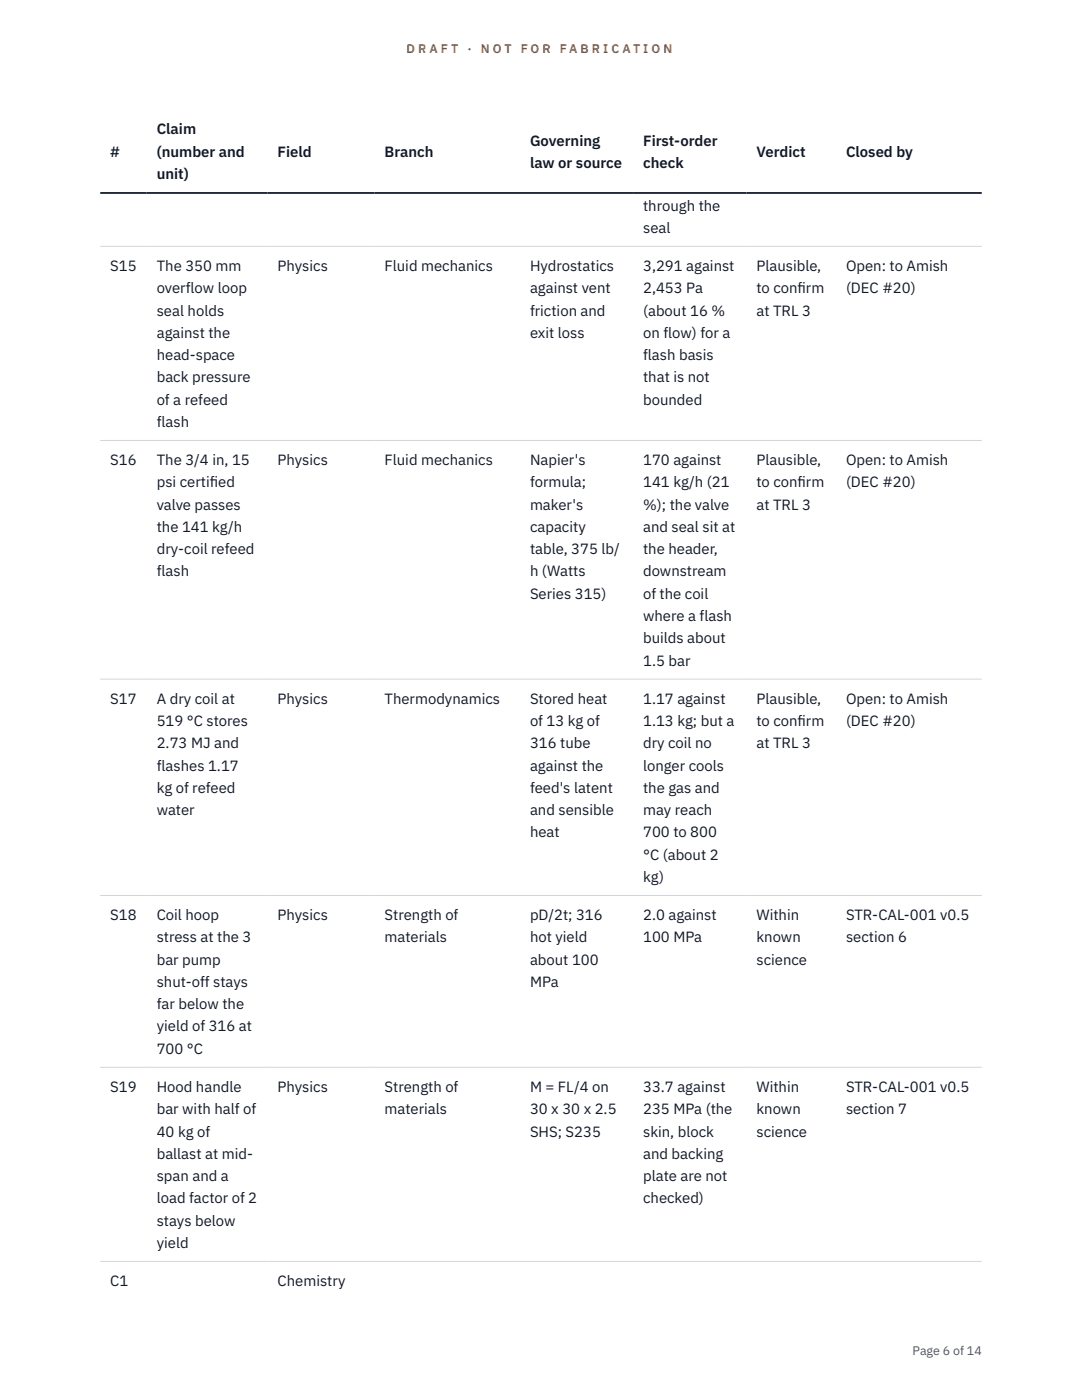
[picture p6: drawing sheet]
<svg xmlns="http://www.w3.org/2000/svg" width="216mm" height="279mm" viewBox="0 0 216 279" stroke-linecap="round" stroke-linejoin="round" font-family="sans-serif">
<defs><g id="words">
<g font-size="3" fill="#111827">
<text x="31.3" y="26.8">Claim</text>
<text x="105.8" y="29.1">Governing</text>
<text x="128.3" y="29.1">First-order</text>
<text x="22" y="31.3">#</text>
<text x="31.3" y="31.3">(number and</text>
<text x="31.3" y="35.7">unit)</text>
<text x="55.4" y="31.3">Field</text>
<text x="76.7" y="31.3">Branch</text>
<text x="105.8" y="33.5">law or source</text>
<text x="128.3" y="33.5">check</text>
<text x="150.9" y="31.3">Verdict</text>
<text x="168.8" y="31.3">Closed by</text>
<text x="128.3" y="42">through the</text>
<text x="128.3" y="46.5">seal</text>
<text x="22" y="54.1">S15</text>
<text x="31.3" y="54.1">The 350 mm</text>
<text x="31.3" y="58.5">overflow loop</text>
<text x="55.4" y="54.1">Physics</text>
<text x="76.7" y="54.1">Fluid mechanics</text>
<text x="105.8" y="54.1">Hydrostatics</text>
<text x="105.8" y="58.5">against vent</text>
<text x="128.3" y="54.1">3,291 against</text>
<text x="128.3" y="58.5">2,453 Pa</text>
<text x="150.9" y="54.1">Plausible,</text>
<text x="150.9" y="58.5">to conf</text>
<text x="159.1" y="58.5">irm</text>
<text x="168.8" y="54.1">Open: to Amish</text>
<text x="168.8" y="58.5">(DEC #20)</text>
<text x="31.3" y="63">seal holds</text>
<text x="105.8" y="63">friction and</text>
<text x="128.3" y="63">(about 16 %</text>
<text x="150.9" y="63">at TRL 3</text>
<text x="31.3" y="67.4">against the</text>
<text x="31.3" y="71.9">head-space</text>
<text x="105.8" y="67.4">exit loss</text>
<text x="128.3" y="67.4">on flow) for a</text>
<text x="128.3" y="71.9">flash basis</text>
<text x="31.3" y="76.3">back pressure</text>
<text x="128.3" y="76.3">that is not</text>
<text x="31.3" y="80.8">of a refeed</text>
<text x="128.3" y="80.8">bounded</text>
<text x="31.3" y="85.2">flash</text>
<text x="22" y="92.8">S16</text>
<text x="31.3" y="92.8">The 3/4 in, 15</text>
<text x="55.4" y="92.8">Physics</text>
<text x="76.7" y="92.8">Fluid mechanics</text>
<text x="105.8" y="92.8">Napier's</text>
<text x="128.3" y="92.8">170 against</text>
<text x="150.9" y="92.8">Plausible,</text>
<text x="168.8" y="92.8">Open: to Amish</text>
<text x="31.3" y="97.3">psi certif</text>
<text x="31.3" y="101.7">valve passes</text>
<text x="41.9" y="97.3">ied</text>
<text x="105.8" y="97.3">formula;</text>
<text x="105.8" y="101.7">maker's</text>
<text x="128.3" y="97.3">141 kg/h (21</text>
<text x="128.3" y="101.7">%); the valve</text>
<text x="150.9" y="97.3">to conf</text>
<text x="150.9" y="101.7">at TRL 3</text>
<text x="159.1" y="97.3">irm</text>
<text x="168.8" y="97.3">(DEC #20)</text>
<text x="31.3" y="106.2">the 141 kg/h</text>
<text x="105.8" y="106.2">capacity</text>
<text x="128.3" y="106.2">and seal sit at</text>
<text x="31.3" y="110.6">dry-coil refeed</text>
<text x="105.8" y="110.6">table, 375 lb/</text>
<text x="128.3" y="110.6">the header,</text>
<text x="31.3" y="115">flash</text>
<text x="105.8" y="115">h (Watts</text>
<text x="105.8" y="119.5">Series 315)</text>
<text x="128.3" y="115">downstream</text>
<text x="128.3" y="119.5">of the coil</text>
<text x="128.3" y="123.9">where a flash</text>
<text x="128.3" y="128.4">builds about</text>
<text x="128.3" y="132.8">1.5 bar</text>
<text x="22" y="140.5">S17</text>
<text x="31.3" y="140.5">A dry coil at</text>
<text x="55.4" y="140.5">Physics</text>
<text x="76.7" y="140.5">Thermodynamics</text>
<text x="105.8" y="140.5">Stored heat</text>
<text x="128.3" y="140.5">1.17 against</text>
<text x="150.9" y="140.5">Plausible,</text>
<text x="168.8" y="140.5">Open: to Amish</text>
<text x="31.3" y="144.9">519 °C stores</text>
<text x="31.3" y="149.3">2.73 MJ and</text>
<text x="105.8" y="144.9">of 13 kg of</text>
<text x="105.8" y="149.3">316 tube</text>
<text x="128.3" y="144.9">1.13 kg; but a</text>
<text x="128.3" y="149.3">dry coil no</text>
<text x="150.9" y="144.9">to conf</text>
<text x="150.9" y="149.3">at TRL 3</text>
<text x="159.1" y="144.9">irm</text>
<text x="168.8" y="144.9">(DEC #20)</text>
<text x="31.3" y="153.8">flashes 1.17</text>
<text x="105.8" y="153.8">against the</text>
<text x="128.3" y="153.8">longer cools</text>
<text x="31.3" y="158.2">kg of refeed</text>
<text x="105.8" y="158.2">feed's latent</text>
<text x="128.3" y="158.2">the gas and</text>
<text x="31.3" y="162.7">water</text>
<text x="105.8" y="162.7">and sensible</text>
<text x="105.8" y="167.1">heat</text>
<text x="128.3" y="162.7">may reach</text>
<text x="128.3" y="167.1">700 to 800</text>
<text x="128.3" y="171.6">°C (about 2</text>
<text x="128.3" y="176">kg)</text>
<text x="22" y="183.6">S18</text>
<text x="31.3" y="183.6">Coil hoop</text>
<text x="55.4" y="183.6">Physics</text>
<text x="76.7" y="183.6">Strength of</text>
<text x="105.8" y="183.6">pD/2t; 316</text>
<text x="128.3" y="183.6">2.0 against</text>
<text x="150.9" y="183.6">Within</text>
<text x="168.8" y="183.6">STR-CAL-001 v0.5</text>
<text x="31.3" y="188.1">stress at the 3</text>
<text x="76.7" y="188.1">materials</text>
<text x="105.8" y="188.1">hot yield</text>
<text x="128.3" y="188.1">100 MPa</text>
<text x="150.9" y="188.1">known</text>
<text x="168.8" y="188.1">section 6</text>
<text x="31.3" y="192.5">bar pump</text>
<text x="31.3" y="197">shut-off stays</text>
<text x="105.8" y="192.5">about 100</text>
<text x="105.8" y="197">MPa</text>
<text x="150.9" y="192.5">science</text>
<text x="31.3" y="201.4">far below the</text>
<text x="31.3" y="205.9">yield of 316 at</text>
<text x="31.3" y="210.3">700 °C</text>
<text x="22" y="217.9">S19</text>
<text x="31.3" y="217.9">Hood handle</text>
<text x="55.4" y="217.9">Physics</text>
<text x="76.7" y="217.9">Strength of</text>
<text x="105.8" y="217.9">M = FL/4 on</text>
<text x="128.3" y="217.9">33.7 against</text>
<text x="150.9" y="217.9">Within</text>
<text x="168.8" y="217.9">STR-CAL-001 v0.5</text>
<text x="31.3" y="222.4">bar with half of</text>
<text x="31.3" y="226.8">40 kg of</text>
<text x="76.7" y="222.4">materials</text>
<text x="105.8" y="222.4">30 x 30 x 2.5</text>
<text x="105.8" y="226.8">SHS; S235</text>
<text x="128.3" y="222.4">235 MPa (the</text>
<text x="128.3" y="226.8">skin, block</text>
<text x="150.9" y="222.4">known</text>
<text x="150.9" y="226.8">science</text>
<text x="168.8" y="222.4">section 7</text>
<text x="31.3" y="231.3">ballast at mid-</text>
<text x="128.3" y="231.3">and backing</text>
<text x="31.3" y="235.7">span and a</text>
<text x="128.3" y="235.7">plate are not</text>
<text x="31.3" y="240.1">load factor of 2</text>
<text x="31.3" y="244.6">stays below</text>
<text x="128.3" y="240.1">checked)</text>
<text x="31.3" y="249">yield</text>
<text x="22" y="256.7">C1</text>
<text x="55.4" y="256.7">Chemistry</text>
</g>
<g font-size="2.5" fill="#b45309">
<text x="81.1" y="10.5">D R A F T</text>
<text x="93.3" y="10.5">·</text>
<text x="95.9" y="10.5">N O T</text>
<text x="103.9" y="10.5">F O R</text>
<text x="111.7" y="10.5">F A B R I C A T I O N</text>
</g>
<text font-size="2.5" fill="#4b5563" x="182.1" y="270.3">Page 6 of 14</text>
</g></defs>
<path d="M20 49.2h175.9M20 87.9h175.9M20 135.5h175.9M20 178.7h175.9M20 213h175.9M20 251.7h175.9" fill="none" stroke="#d1d5db" stroke-width=".2"/>
<path d="M20 38.5h175.9" fill="none" stroke="#111827" stroke-width=".35"/>
<use href="#words"/>
</svg>
